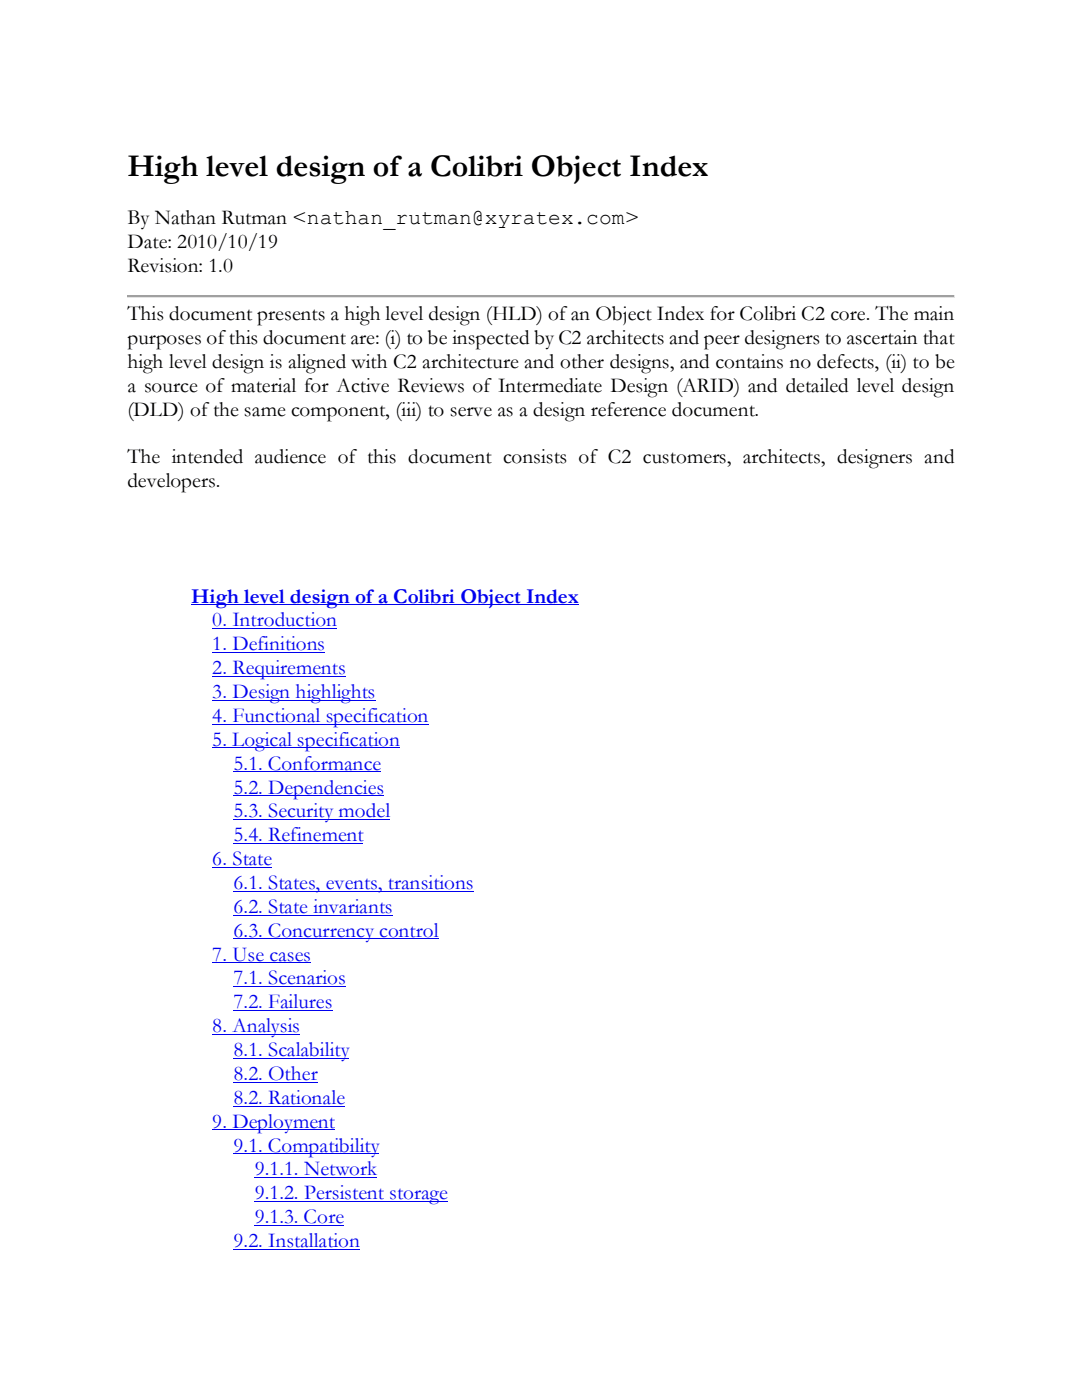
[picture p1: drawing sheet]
<svg xmlns="http://www.w3.org/2000/svg" width="216mm" height="279mm" viewBox="0 0 216 279" stroke-linecap="round" stroke-linejoin="round" font-family="sans-serif">
<defs><g id="words">
<text font-size="6.3" x="25.4" y="35.1">High level design of a Colibri Object Index</text>
<g font-size="4.2">
<text x="25.4" y="44.7">By Nathan Rutman &lt;nathan_rutman@xyratex.com&gt;</text>
<text x="25.4" y="49.6">Date: 2010/10/19</text>
<text x="25.4" y="54.3">Revision: 1.0</text>
<text x="25.4" y="63.9">This document presents a high level design (HLD) of an Object Index for Colibri C2 core. The main</text>
<text x="25.4" y="68.6">purposes of this document are: (i) to be inspected by C2 architects and peer designers to ascertain that</text>
<text x="25.4" y="73.4">high level design is aligned with C2 architecture and other designs, and contains no defects, (ii) to be</text>
<text x="25.4" y="78.2">a source of material for Active Reviews of Intermediate Design (ARID) and detailed level design</text>
<text x="25.4" y="82.9">(DLD) of the same component, (iii) to serve as a design reference document.</text>
<text x="25.4" y="92.5">The intended audience of this document consists of C2 customers, architects, designers and</text>
<text x="25.4" y="97.2">developers.</text>
</g>
<g font-size="4.2" fill="#00e">
<text x="38.1" y="120.2">High level design of a Colibri Object Index</text>
<text x="42.4" y="125">0. Introduction</text>
<text x="42.4" y="129.8">1. Definitions</text>
<text x="42.4" y="134.5">2. Requirements</text>
<text x="42.4" y="139.3">3. Design highlights</text>
<text x="42.4" y="144.1">4. Functional specification</text>
<text x="42.4" y="148.8">5. Logical specification</text>
<text x="46.6" y="153.6">5.1. Conformance</text>
<text x="46.6" y="158.4">5.2. Dependencies</text>
<text x="46.6" y="163.1">5.3. Security model</text>
<text x="46.6" y="167.9">5.4. Refinement</text>
<text x="42.4" y="172.6">6. State</text>
<text x="46.6" y="177.4">6.1. States, events, transitions</text>
<text x="46.6" y="182.2">6.2. State invariants</text>
<text x="42.4" y="191.7">7. Use cases</text>
<text x="46.6" y="186.9">6.3. Concurrency control</text>
<text x="46.6" y="196.5">7.1. Scenarios</text>
<text x="46.6" y="201.2">7.2. Failures</text>
<text x="42.4" y="206">8. Analysis</text>
<text x="46.6" y="210.8">8.1. Scalability</text>
<text x="46.6" y="215.5">8.2. Other</text>
<text x="46.6" y="220.3">8.2. Rationale</text>
<text x="42.4" y="225.1">9. Deployment</text>
<text x="46.6" y="229.8">9.1. Compatibility</text>
<text x="50.8" y="234.6">9.1.1. Network</text>
<text x="50.8" y="239.3">9.1.2. Persistent storage</text>
<text x="50.8" y="244.1">9.1.3. Core</text>
<text x="46.6" y="248.9">9.2. Installation</text>
</g>
</g></defs>
<g fill="#a0a0a0">
<path d="M25.4 58.8h165.1v.6h-165.1z" fill-rule="evenodd"/>
<path d="M25.4 58.8l.1 .1z" fill-rule="evenodd"/>
<path d="M25.4 58.8l.1 .1z" fill-rule="evenodd"/>
</g>
<path d="M25.5 58.9h165" fill="none" stroke="#a0a0a0" stroke-width=".2"/>
<path d="M190.5 58.8l.1 .1z" fill-rule="evenodd" fill="#e3e3e3"/>
<g fill="#a0a0a0">
<path d="M190.5 58.8l.1 .1z" fill-rule="evenodd"/>
<path d="M25.4 58.9l.1 .4z" fill-rule="evenodd"/>
</g>
<path d="M190.5 58.9l.1 .4z" fill-rule="evenodd" fill="#e3e3e3"/>
<path d="M25.4 59.3l.1 .1z" fill-rule="evenodd" fill="#a0a0a0"/>
<path d="M25.4 59.3l.1 .1z" fill-rule="evenodd" fill="#e3e3e3"/>
<path d="M25.5 59.3h165" fill="none" stroke="#e3e3e3" stroke-width=".2"/>
<g fill="#e3e3e3">
<path d="M190.5 59.3l.1 .1z" fill-rule="evenodd"/>
<path d="M190.5 59.3l.1 .1z" fill-rule="evenodd"/>
</g>
<g fill="none" stroke="#00e" stroke-width=".2">
<path d="M38.1 120.7h77.4M42.4 125.5h24.8M42.4 130.2h22.4M42.4 135h26.6M42.4 139.7h32.5M42.4 144.5h43.1M42.4 149.3h37.5M46.6 154h29.5M46.6 158.8h30.1M42.4 173.1h11.9M46.6 163.6h31.2M46.6 168.3h25.9"/>
<path d="M46.6 177.9h47.9M42.4 192.1h19.6M46.6 182.6h31.8M46.6 187.4h40.9M46.6 196.9h22.4M42.4 206.4h17.4M46.6 201.7h19.7M46.6 211.2h23.1M46.6 216h16.8M42.4 225.5h24.4M46.6 220.7h22.2M46.6 230.3h29.1"/>
<path d="M50.8 235h24.5M50.8 239.8h38.6M46.6 249.3h25.2M50.8 244.6h17.8"/>
</g>
<use href="#words"/>
</svg>
